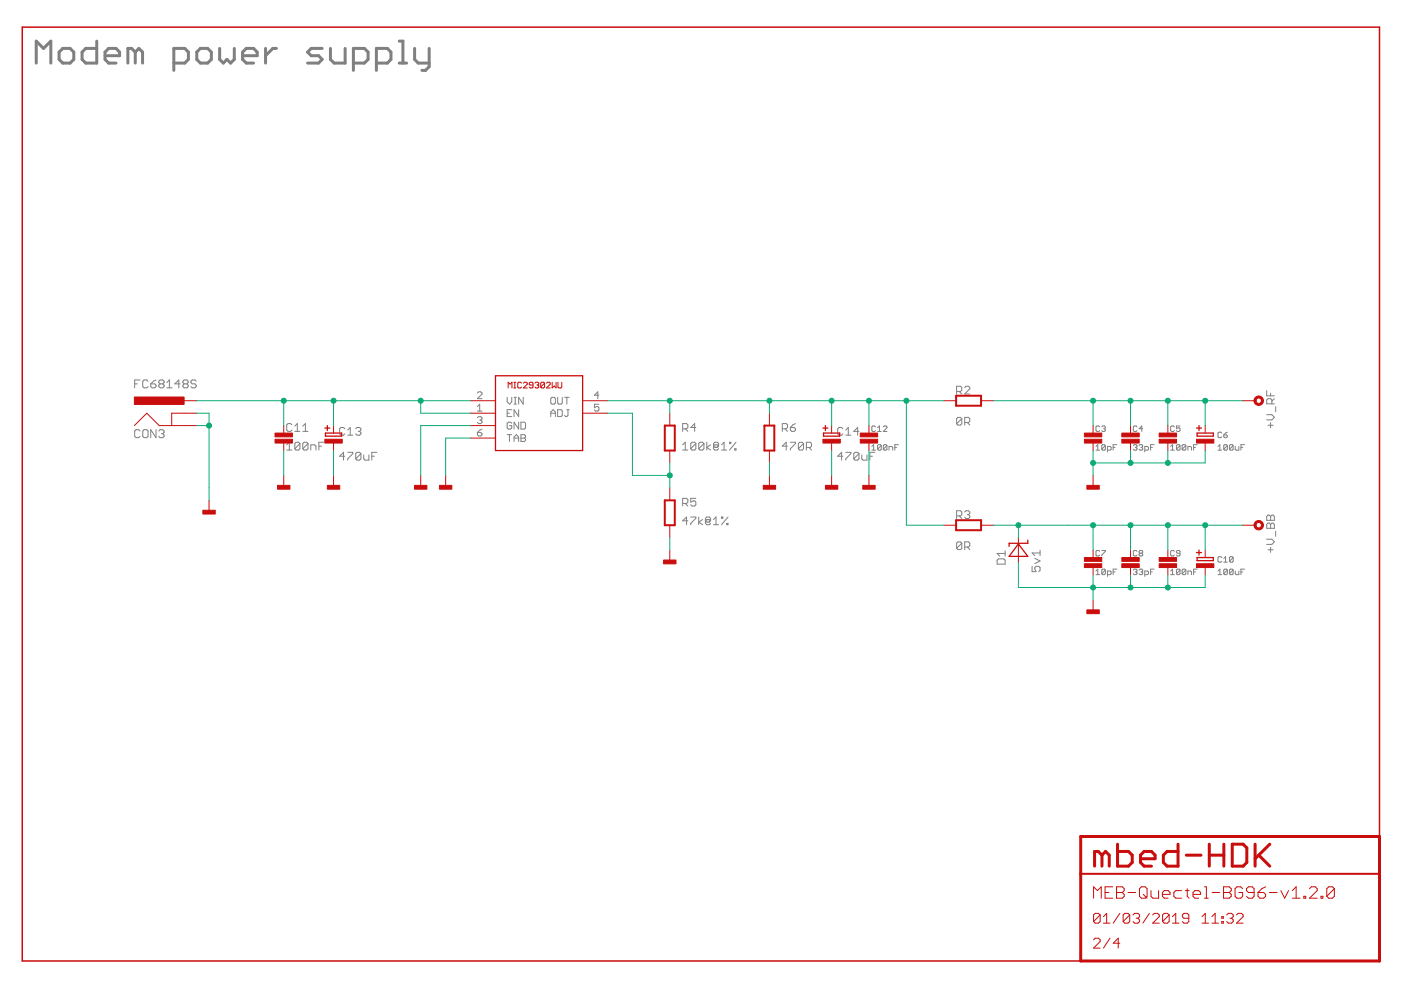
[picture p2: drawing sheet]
<svg xmlns="http://www.w3.org/2000/svg" width="297mm" height="210mm" viewBox="0 0 297 210" stroke-linecap="round" stroke-linejoin="round" font-family="sans-serif">
<g fill="none" stroke="#808080" stroke-width=".63">
<path d="M7.7 13.4v-4.7l1.5 1.6 1.6-1.6v4.7M12.5 11l.8-.7h1.6l.7 .7v1.6l-.7 .8h-1.6l-.8-.8zM20.5 8.7v4.7h-2.3l-.8-.8v-1.6l.8-.7h2.3M22.3 11.8h3.1v-.8l-.8-.7h-1.6l-.7 .7v1.6l.7 .8h1.6M28.7 11l-.8-.7h-.8v3.1M28.7 11v2.4M28.7 11l.7-.7 .8 .7v2.4M36.9 13.4h2.3l.7-.8v-1.6l-.7-.7h-2.3v4.6M42.5 10.3h1.5l.8 .7v1.6l-.8 .8h-1.5l-.8-.8v-1.6zM46.6 10.3v2.3l.7 .8 .8-.8 .8 .8 .8-.8v-2.3M51.4 11.8h3.1v-.8l-.7-.7h-1.6l-.8 .7v1.6l.8 .8h1.6M56.3 10.3v3.1"/>
<path d="M58.6 10.3h-.8l-1.5 1.5M68.3 10.3h-2.3l-.8 .7 .8 .8h1.5l.8 .8-.8 .8h-2.3M70.1 10.3v2.3l.7 .8h2.4v-3.1M74.9 13.4h2.4l.7-.8v-1.6l-.7-.7h-2.4v4.6M79.8 13.4h2.3l.8-.8v-1.6l-.8-.7h-2.3v4.6M84.6 13.4h1.6M84.6 8.7h.8v4.7M87.9 10.3v2.3l.8 .8h2.3M91 10.3v3.8l-.8 .8h-.7"/>
</g>
<g fill="none" stroke="#808080" stroke-width=".21">
<path d="M28.6 81.4h.5M29.7 80.6h-1.1v1.6M29.7 91.4l-.3-.3h-.5l-.3 .3v1.1l.3 .3h.5l.3-.3M30.5 91.1h.6l.3 .3v1.1l-.3 .3h-.6l-.2-.3v-1.1zM31.4 80.8l-.3-.2h-.6l-.2 .2v1.2l.2 .2h.6l.3-.2M32 81.4h.8l.3 .3v.3l-.3 .2h-.6l-.2-.2zM33.1 80.6l-1.1 .8M33.1 91.1v1.7l-1.1-1.7v1.7M33.7 91.4l.3-.3h.5l.3 .3v.3l-.3 .2M34 81.4l-.3-.3v-.3l.3-.2h.5l.3 .2v.3l-.3 .3M34 81.4h.5M34 81.4l-.3 .3v.3l.3 .2h.5l.3-.2v-.3l-.3-.3"/>
<path d="M34.2 91.9h.3M34.5 91.9l.3 .3v.3l-.3 .3h-.5l-.3-.3M35.4 82.2h1.1M35.4 81.1l.5-.5v1.6M38.2 81.4h-1.1l.8-.8v1.6M39.1 81.4l-.3-.3v-.3l.3-.2h.5l.3 .2v.3l-.3 .3M39.1 81.4h.5M39.1 81.4l-.3 .3v.3l.3 .2h.5l.3-.2v-.3l-.3-.3M41.6 80.8l-.3-.2h-.6l-.2 .2v.3l.2 .3h.6l.3 .3v.3l-.3 .2h-.6l-.2-.2M60.8 95.4h1.1M60.8 94.3l.5-.5v1.6M61.9 90.1l-.3-.3h-.5l-.3 .3v1.1l.3 .3h.5l.3-.3"/>
<path d="M62.5 91.5h1.1M62.5 90.4l.5-.6v1.7M63.6 94v1.1l-.3 .3h-.5l-.3-.3M63.6 94l-.3-.2h-.5l-.3 .2v1.1M63.6 94l-1.1 1.1M64.2 91.5h1.1M64.2 90.4l.5-.6v1.7M65.3 94v1.1l-.3 .3h-.5l-.3-.3M65.3 94l-.3-.2h-.5l-.3 .2v1.1M65.3 94l-1.1 1.1M65.9 95.4v-1.1h.8l.3 .3v.8M67.6 94.6h.6"/>
<path d="M68.7 93.8h-1.1v1.6M73.1 96.7h-1.1l.8-.8v1.7M73.1 90.9l-.3-.3h-.5l-.3 .3v1.1l.3 .3h.5l.3-.3M73.7 95.9h1.1v.3l-1.1 1.1v.3M73.7 92.3h1.1M73.7 91.2l.6-.6v1.7M75.4 90.9l.3-.3h.5l.3 .3v.3l-.3 .3M76 91.5h.2M76.2 91.5l.3 .2v.3l-.3 .3h-.5l-.3-.3M76.5 96.2l-.3-.3h-.5l-.3 .3v1.1M76.5 96.2v1.1l-.3 .3h-.5l-.3-.3M76.5 96.2l-1.1 1.1"/>
<path d="M77.1 96.5v.8l.3 .3h.8v-1.1M78.8 96.7h.6M79.9 95.9h-1.1v1.7M101.2 83.3l.3-.2h.4l.3 .2v.3l-1 .9h1M101.2 86.2l.5-.5v1.5M101.2 87.2h1M101.2 88.6l.3-.3h.4l.3 .3v.2l-.3 .3M101.2 91.7h.7l.3 .3v.2l-.3 .2h-.4l-.3-.2zM101.7 89.1h.2M101.9 89.1l.3 .2v.3l-.3 .2h-.4l-.3-.2M102.2 91l-1 .7M107.5 84.2v1l.5 .5 .5-.5v-1"/>
<path d="M107.5 87.6h.5M107.5 92.2h1M108 92.2v1.4M108.5 86.9h-1v1.4h1M108.5 89.7l-.2-.2h-.5l-.3 .2v1l.3 .3h.5l.2-.3v-.5h-.5M109 93.6v-1l.5-.4 .5 .4v1M109 85.7h.5M109 84.2h.5M109 92.9h1M109.2 84.2v1.5M110 86.9v1.4l-1-1.4v1.4M110 89.5v1.5l-1-1.5v1.5"/>
<path d="M110.4 89.5h.8l.2 .2v1l-.2 .3h-.8zM110.4 92.2h.8l.2 .2v.2l-.2 .3 .2 .2v.3l-.2 .2h-.8zM110.4 92.9h.8M110.9 84.2v1.5l-.9-1.5v1.5M116.8 87.6h1M116.8 84.5l.2-.3h.5l.3 .3v.9l-.3 .3h-.5l-.2-.3zM116.8 88.3v-.9l.5-.5 .5 .5v.9M118.2 86.9h.8l.2 .2v1l-.2 .2h-.8zM118.2 84.2v1.2l.3 .3h.5l.2-.3v-1.2M119.7 84.2h1M120.2 86.9h.5M120.2 84.2v1.5"/>
<path d="M120.4 86.9v1.2l-.2 .2h-.2l-.3-.2M127 85.7h-1v.7l.5-.2h.2l.3 .2v.5l-.3 .3h-.4l-.3-.3M127 83.8h-1l.7-.7v1.4M144.7 94.3l.6-.5v1.6M144.7 95.4h1.1M144.7 90.9h.9l.2-.3v-.5l-.2-.3h-.9v1.7M145.3 90.9l.5 .6M147.5 94v1.1l-.2 .3h-.6l-.2-.3M147.5 94l-.2-.2h-.6l-.2 .2v1.1M147.5 94l-1 1.1M147.5 90.6h-1l.8-.8v1.7M149.2 94v1.1l-.2 .3h-.6l-.3-.3"/>
<path d="M149.2 94l-.2-.2h-.6l-.3 .2v1.1M149.2 94l-1.1 1.1M149.9 93.8v1.6M150.7 94.3l-.8 .6 .8 .5M151.6 94.3h.5v.6h-.5zM152.1 94.9l.3-.3v-.6l-.3-.2h-.5l-.3 .2v1.1l.3 .3h.5l.3-.3M153 95.4h1.1M153 94.3l.5-.5v1.6M154.7 93.8h.2v.2h-.2zM155.8 95.1h.2v.3h-.2zM156 93.8l-1.3 1.6M165.9 90.9h.8l.3-.3v-.5l-.3-.3h-.8v1.7"/>
<path d="M166.4 90.9l.6 .6M167 94.6h-1.1l.8-.8v1.6M167.6 93.8h1.1v.2l-1.1 1.1v.3M167.6 90.6h.8l.3 .3v.3l-.3 .3h-.5l-.3-.3zM168.7 89.8l-.6 .3-.5 .5M170.4 94v1.1l-.3 .3h-.6l-.2-.3M170.4 94l-.3-.2h-.6l-.2 .2v1.1M170.4 94l-1.1 1.1M171 94.9h.8l.3-.3v-.6l-.3-.2h-.8v1.6M171.5 94.9l.6 .5M178.7 96.7h-1.1l.8-.8v1.7M178.7 90.9l-.3-.3h-.5l-.3 .3v1.1l.3 .3h.5l.3-.3"/>
<path d="M179.3 95.9h1.1v.3l-1.1 1.1v.3M179.3 92.3h1.1M179.3 91.2l.6-.6v1.7M182.1 96.2l-.3-.3h-.5l-.3 .3v1.1M182.1 96.2v1.1l-.3 .3h-.5l-.3-.3M182.1 96.2l-1.1 1.1M182.1 91.5h-1.1l.8-.9v1.7M182.7 96.5v.8l.3 .3h.8v-1.1M184.4 96.7h.6M184.8 95.4h.8M184.8 94.7l.4-.4v1.1M185.5 95.9h-1.1v1.7"/>
<path d="M185.6 90.5l-.2-.2h-.4l-.2 .2v.8l.2 .2h.4l.2-.2M186.1 91.5h.7M186.1 90.7l.4-.4v1.2M186.8 94.5v.7l-.2 .2h-.3l-.2-.2M186.8 94.5l-.2-.2h-.3l-.2 .2v.7M186.8 94.5l-.7 .7M187.3 90.5l.2-.2h.4l.1 .2v.2l-.7 .8h.7M188 94.5v.7l-.1 .2h-.4l-.2-.2M188 94.5l-.1-.2h-.4l-.2 .2v.7M188 94.5l-.7 .7M188.5 95.4v-.7h.6l.2 .2v.5M189.7 94.9h.4"/>
<path d="M190.5 94.3h-.8v1.1M202.8 83h.8l.3-.3v-.5l-.3-.3h-.8v1.6M203.4 83l.5 .5M203.9 88.8l-.3-.3h-.5l-.3 .3v1.1M203.9 88.8v1.1l-.3 .2h-.5l-.3-.2M203.9 88.8l-1.1 1.1M204.5 89.6h.8l.3-.3v-.5l-.3-.3h-.8v1.6M204.5 82.2l.3-.3h.5l.3 .3v.2l-1.1 1.1h1.1M205.1 89.6l.5 .5M232.4 94.7l.3-.4v1.1M232.4 95.4h.8M233.2 90.5l-.2-.2h-.4l-.2 .2v.8l.2 .2h.4l.2-.2"/>
<path d="M233.6 90.5l.2-.2h.4l.2 .2-.2 .4M234 90.9h.2M234.2 90.9l.2 .2-.2 .4h-.4l-.2-.2M234.4 94.5v.7l-.2 .2h-.4l-.2-.2M234.4 94.5l-.2-.2h-.4l-.2 .2v.7M234.4 94.5l-.8 .7M234.8 95.4h.6l.2-.2v-.3l-.2-.2h-.6v1.1M236 94.9h.4M236.8 94.3h-.8v1.1M240.3 94.5l.2-.2h.4l.2 .2-.2 .4M240.7 94.9h.2M240.9 94.9l.2 .2-.2 .3h-.4l-.2-.2"/>
<path d="M241.1 90.5l-.2-.2h-.4l-.2 .2v.8l.2 .2h.4l.2-.2M241.5 94.5l.2-.2h.4l.2 .2-.2 .4M241.9 94.9h.2M242.1 94.9l.2 .2-.2 .3h-.4l-.2-.2M242.3 90.9h-.8l.6-.6v1.2M242.7 95.4h.6l.2-.2v-.3l-.2-.2h-.6v1.1M243.9 94.9h.4M244.7 94.3h-.8v1.1M248.2 95.4h.8M248.2 94.7l.4-.4v1.1M249 90.5l-.2-.2h-.4l-.2 .2v.8l.2 .2h.4l.2-.2M250.2 94.5v.7l-.2 .2h-.4l-.2-.2"/>
<path d="M250.2 94.5l-.2-.2h-.4l-.2 .2v.7M250.2 90.3h-.8v.6l.4-.2 .4 .2v.4l-.2 .2h-.4l-.2-.2M250.2 94.5l-.8 .7M251.4 94.5v.7l-.2 .2h-.4l-.2-.2M251.4 94.5l-.2-.2h-.4l-.2 .2v.7M251.4 94.5l-.8 .7M251.9 95.4v-.7h.5l.2 .2v.5M253.1 94.9h.3M253.9 94.3h-.8v1.1M258.2 95.4h.8M258.2 94.7l.4-.4v1.1M259 91.8l-.2-.2h-.4l-.2 .2v.8l.2 .2h.4l.2-.2"/>
<path d="M259.5 92.2h.5l.2 .4-.2 .2h-.3l-.2-.2zM260.2 94.5v.7l-.2 .2h-.3l-.2-.2M260.2 94.5l-.2-.2h-.3l-.2 .2v.7M260.2 94.5l-.7 .7M260.2 91.6l-.7 .6M261.5 94.5v.7l-.2 .2h-.4l-.2-.2M261.5 94.5l-.2-.2h-.4l-.2 .2v.7M261.5 94.5l-.8 .7M261.9 94.7v.5l.2 .2h.6v-.7M263.1 94.9h.4M263.9 94.3h-.8v1.1M268.6 82.8v1.1h1.6"/>
<path d="M268.6 87.9h1.1l.5 .6-.5 .5h-1.1M268.8 90.2h1.1M269.4 83.4v.5M269.4 89.6v1.1M269.7 85.6v-.8l-.3-.3h-.6l-.2 .3v.8h1.6M270.2 84.5l-.5 .6M270.5 86.2v1.1M144.7 106.7h.9l.2-.2v-.6l-.2-.2h-.9v1.6M145.3 106.7l.5 .6M145.8 110.4h-1.1l.9-.8v1.7M146.5 109.6h1v.3l-1 1.1v.3M147.5 105.7h-1v.8l.5-.3h.3l.2 .3v.5l-.2 .3h-.6l-.2-.3"/>
<path d="M148.1 109.6v1.7M149 110.2l-.9 .5 .9 .6M149.8 110.2h.6v.5h-.6zM150.4 110.7l.3-.3v-.5l-.3-.3h-.6l-.2 .3v1.1l.2 .3h.6l.3-.3M151.3 111.3h1.1M151.3 110.2l.5-.6v1.7M153 109.6h.2v.3h-.2zM154.1 111h.2v.3h-.2zM154.3 109.6l-1.3 1.7M202.8 109.4h.8l.3-.3v-.5l-.3-.3h-.8v1.6M203.4 109.4l.5 .5M203.9 115.2l-.3-.3h-.5l-.3 .3v1.1"/>
<path d="M203.9 115.2v1.1l-.3 .2h-.5l-.3-.2M203.9 115.2l-1.1 1.1M204.5 116h.8l.3-.3v-.5l-.3-.3h-.8v1.6M204.5 108.6l.3-.3h.5l.3 .3v.2l-.3 .3M205.1 116l.5 .5M205.1 109.1h.2M205.3 109.1l.3 .3v.3l-.3 .2h-.5l-.3-.2M211.4 118.8l.3-.3h1.1l.3 .3v.8h-1.7zM213.1 116.8v1.1M213.1 117.3h-1.7l.6 .6M219.4 118.4l1.1 .5-1.1 .6M220.5 116.7v1.1"/>
<path d="M220.5 117.2h-1.7l.6 .6M233.2 116.9l-.2-.2h-.4l-.2 .2v.8l.2 .2h.4l.2-.2M233.6 116.7h.8l-.8 1.2M241.1 116.9l-.2-.2h-.4l-.2 .2v.8l.2 .2h.4l.2-.2M241.7 117.3l-.2-.2 .2-.4h.4l.2 .2-.2 .4M241.7 117.3l-.2 .2 .2 .4h.4l.2-.2-.2-.4M241.7 117.3h.4M249 116.9l-.2-.2h-.4l-.2 .2v.8l.2 .2h.4l.2-.2M250.2 117.3h-.6l-.2-.2 .2-.4h.4l.2 .2v.8l-.2 .2h-.4l-.2-.2M259 118.2l-.2-.2h-.4l-.2 .2v.8l.2 .2h.4l.2-.2M259.5 119.2h.7M259.5 118.4l.3-.4v1.2"/>
<path d="M261.5 118.2l-.2-.2h-.4l-.2 .2v.8M261.5 118.2v.8l-.2 .2h-.4l-.2-.2M261.5 118.2l-.8 .8M268.6 114.3h1.1l.5 .6-.5 .5h-1.1M268.6 111.2l.2-.3h.3l.3 .3 .3-.3h.2l.3 .3v.8h-1.6zM268.6 109.5l.2-.3h.3l.3 .3 .3-.3h.2l.3 .3v.8h-1.6zM268.8 116.6h1.1M269.4 109.5v.8M269.4 111.2v.8M269.4 116v1.1M270.5 112.6v1.1M218.8 120.1v1.1h.9l-.3-.8 .3-.3h.5l.3 .3v.5l-.3 .3"/>
<path d="M232.4 121.1l.3-.4v1.1M232.4 121.8h.8M234.4 120.9l-.2-.2h-.4l-.2 .2v.7M234.4 120.9v.7l-.2 .2h-.4l-.2-.2M234.4 120.9l-.8 .7M234.8 121.8h.6l.2-.2v-.3l-.2-.2h-.6v1.1M236 121.3h.4M236.8 120.7h-.8v1.1M240.3 120.9l.2-.2h.4l.2 .2-.2 .4M240.7 121.3h.2M240.9 121.3l.2 .2-.2 .3h-.4l-.2-.2M241.5 120.9l.2-.2h.4l.2 .2-.2 .4"/>
<path d="M241.9 121.3h.2M242.1 121.3l.2 .2-.2 .3h-.4l-.2-.2M242.7 121.8h.6l.2-.2v-.3l-.2-.2h-.6v1.1M243.9 121.3h.4M244.7 120.7h-.8v1.1M248.2 121.1l.4-.4v1.1M248.2 121.8h.8M250.2 120.9l-.2-.2h-.4l-.2 .2v.7M250.2 120.9v.7l-.2 .2h-.4l-.2-.2M250.2 120.9l-.8 .7M251.4 120.9l-.2-.2h-.4l-.2 .2v.7M251.4 120.9v.7l-.2 .2h-.4l-.2-.2"/>
<path d="M251.4 120.9l-.8 .7M251.9 121.8v-.7h.5l.2 .2v.5M253.1 121.3h.3M253.9 120.7h-.8v1.1M258.2 121.1l.4-.4v1.1M258.2 121.8h.8M260.2 120.9l-.2-.2h-.3l-.2 .2v.7M260.2 120.9v.7l-.2 .2h-.3l-.2-.2M260.2 120.9l-.7 .7M261.5 120.9l-.2-.2h-.4l-.2 .2v.7M261.5 120.9v.7l-.2 .2h-.4l-.2-.2M261.5 120.9l-.8 .7"/>
<path d="M261.9 121.1v.5l.2 .2h.6v-.7M263.1 121.3h.4M263.9 120.7h-.8v1.1"/>
</g>
<path d="M292.5 177.4v-171.6h-287.8v198h224.4" fill="none" stroke="#c90d0c" stroke-width=".32"/>
<g fill="none" stroke="#c90d0c" stroke-width=".63">
<path d="M229.1 177.4h63.4v26.4h-63.4zM236.9 179v4.6h2.4l.8-.7v-1.6l-.8-.8h-2.4M249.8 179v4.6h-2.4l-.7-.7v-1.6l.7-.8h2.4M256.4 179v4.6M259.5 179v4.6M261.3 179h2.3l.8 .8v3.1l-.8 .7h-2.3zM266.1 179v4.6M269.2 179l-3.1 3.1M233.6 181.3l-.7-.8h-.8v3.1M233.6 181.3v2.3M233.6 181.3l.8-.8 .8 .8v2.3M241.8 182.1h3.1v-.8l-.8-.8h-1.5l-.8 .8v1.6l.8 .7h1.5"/>
<path d="M251.5 181.3h3.1M256.4 181.3h3.1M266.9 181.3l2.3 2.3"/>
</g>
<path d="M140.9 90.2h2.2v5.3h-2.2zM162.1 90.2h2.1v5.3h-2.1zM202.7 83.9h5.3v2.1h-5.3zM140.9 106.1h2.2v5.3h-2.2zM202.7 110.3h5.3v2.1h-5.3zM229.1 185.3h63.4" fill="none" stroke="#c90d0c" stroke-width=".42"/>
<g fill="none" stroke="#c90d0c" stroke-width=".21">
<path d="M28.5 90.2l2.6-2.6 2.7 2.6h7.9M39 85h2.7M41.7 87.6h-5.3v2.6M60.2 90.2v1.6M60.2 93.9v1.6M70.7 90.2v1.6M70.7 93.9v1.6M99.8 85h5.3M99.8 90.2h5.3M99.8 87.6h5.3M99.8 92.9h5.3M107.7 82.3v-1.3l.4 .4 .4-.4v1.3"/>
<path d="M108.9 82.3h.5M108.9 81h.5M109.2 81v1.3M110.6 81.2l-.2-.2h-.4l-.2 .2v.9l.2 .2h.4l.2-.2M111 81.2l.2-.2h.4l.2 .2v.2l-.8 .9h.8M113 81.6h-.6l-.2-.2 .2-.4h.4l.2 .2v.9l-.2 .2h-.4l-.2-.2M113.4 81.2l.2-.2h.4l.2 .2-.2 .4M113.8 81.6h.2M114 81.6l.2 .3-.2 .4h-.4l-.2-.2M115.5 81.2v.9l-.2 .2h-.4l-.3-.2M115.5 81.2l-.2-.2h-.4l-.3 .2v.9M115.5 81.2l-.9 .9"/>
<path d="M115.9 81.2l.2-.2h.4l.2 .2v.2l-.8 .9h.8M117.1 81v1.3l.4-.4 .4 .4v-1.3M118.3 81v1.1l.2 .2h.4l.2-.2v-1.1M123.5 85h5.3M123.5 87.6h5.3M142 87.6v2.6M142 95.5v2.6M163.1 87.6v2.6M163.1 95.5v2.6M176.3 90.2v1.6M176.3 93.9v1.6M184.2 90.2v1.6"/>
<path d="M184.2 93.9v1.6M200.1 85h2.6M208 85h2.7M231.8 90.2v1.6M231.8 93.9v1.6M239.7 90.2v1.6M239.7 93.9v1.6M247.6 90.2v1.6M247.6 93.9v1.6M255.5 90.2v1.6M255.5 93.9v1.6M263.4 85h2.7"/>
<path d="M44.3 106.1v2.6M60.2 100.8v2.6M70.7 100.8v2.6M89.2 100.8v2.6M94.5 100.8v2.6M142 103.4v2.7M142 111.4v2.6M142 116.6v2.7M163.1 100.8v2.6M176.3 100.8v2.6M184.2 100.8v2.6M200.1 111.4h2.6"/>
<path d="M208 111.4h2.7M215.9 114v5.3M231.8 100.8v2.6M231.8 116.6v1.6M239.7 116.6v1.6M247.6 116.6v1.6M255.5 116.6v1.6M263.4 111.4h2.7M231.8 120.3v1.6M231.8 127.2v2.6M239.7 120.3v1.6M247.6 120.3v1.6"/>
<path d="M255.5 120.3v1.6M231.9 190.4v-2.4l.8 .8 .8-.8v2.4M231.9 199.3l.3-.4h.7l.4 .4v.3l-1.4 1.4h1.4M233.3 194l-.4-.3h-.7l-.3 .3v1.4M233.3 194v1.4l-.4 .3h-.7l-.3-.3M233.3 194l-1.4 1.4M234 195.7h1.3M234 194.4l.6-.7v2M234.3 189.2h.8M235.3 198.9l-1.3 2.1M235.9 188h-1.6v2.4h1.6M236.7 188h1.3l.4 .4v.4l-.4 .4 .4 .4v.4l-.4 .4h-1.3z"/>
<path d="M236.7 189.2h1.3M237.4 193.7l-1.4 2M237.4 200h-1.4l1.1-1.1v2.1M239.2 189.2h1.6M239.5 194l-.3-.3h-.7l-.4 .3v1.4M239.5 194v1.4l-.3 .3h-.7l-.4-.3M239.5 194l-1.4 1.4M240.2 194l.4-.3h.7l.3 .3v.4l-.3 .3M240.9 194.7h.4M241.3 194.7l.3 .4v.3l-.3 .3h-.7l-.4-.3M242 188h.8l.4 .4v1.6l-.4 .4h-.8l-.4-.4v-1.6zM242.4 189.6l.8 .8"/>
<path d="M243.7 193.7l-1.4 2M244 188.8v1.2l.4 .4h1.2v-1.6M244.4 194l.4-.3h.6l.4 .3v.4l-1.4 1.3h1.4M246.4 189.6h1.7v-.4l-.4-.4h-.8l-.5 .4v.8l.5 .4h.8M247.9 194l-.4-.3h-.7l-.3 .3v1.4M247.9 194v1.4l-.4 .3h-.7l-.3-.3M247.9 194l-1.4 1.4M248.6 195.7h1.4M248.6 194.4l.7-.7v2M250.5 188.8h-1.2l-.4 .4v.8l.4 .4h1.2M251.3 188.8h.8M251.7 188.4v1.6l.4 .4"/>
<path d="M252.1 194.7h-1.1l-.3-.3v-.4l.3-.3h.7l.4 .3v1.4l-.4 .3h-.7l-.3-.3M252.9 189.6h1.7v-.4l-.5-.4h-.8l-.4 .4v.8l.4 .4h.8M254.8 195.7h1.4M254.8 194.4l.7-.7v2M255.4 188h.4v2.4M255.4 190.4h.8M256.9 195.7h1.4M256.9 194.4l.7-.7v2M257 189.2h1.6M259 195.4h.4v.3h-.4zM259 194.4h.4v.3h-.4zM259.4 188h1.2l.4 .4v.4l-.4 .4 .4 .4v.4l-.4 .4h-1.2z"/>
<path d="M259.4 189.2h1.2M260.1 194l.3-.3h.7l.4 .3v.4l-.4 .3M260.8 194.7h.3M261.1 194.7l.4 .4v.3l-.4 .3h-.7l-.3-.3M262.2 194l.3-.3h.7l.4 .3v.4l-1.4 1.3h1.4M263.5 188.4l-.4-.4h-.8l-.4 .4v1.6l.4 .4h.8l.4-.4v-.8h-.8M265.9 189.2h-1.2l-.4-.4v-.4l.4-.4h.8l.4 .4v1.6l-.4 .4h-.8l-.4-.4M266.7 189.2h1.2l.4 .4v.4l-.4 .4h-.8l-.4-.4zM268.3 188l-.8 .4-.8 .8M269.1 189.2h1.7M271.6 188.8l.8 1.6 .8-1.6M274 190.4h1.6"/>
<path d="M274 188.8l.8-.8v2.4M276.4 190h.4v.4h-.4zM277.6 188.4l.4-.4h.9l.4 .4v.4l-1.7 1.6h1.7M280.1 190h.4v.4h-.4zM282.9 188.4l-.4-.4h-.8l-.4 .4v1.6M282.9 188.4v1.6l-.4 .4h-.8l-.4-.4M282.9 188.4l-1.6 1.6"/>
</g>
<g fill="#c90d0c" stroke="#c90d0c" stroke-width=".21">
<path d="M229.9 91.8h3.7v.8h-3.7z"/>
<path d="M229.9 93.1h3.7v.8h-3.7z"/>
<path d="M237.8 91.8h3.7v.8h-3.7z"/>
<path d="M237.8 93.1h3.7v.8h-3.7z"/>
<path d="M245.8 91.8h3.6v.8h-3.6z"/>
<path d="M245.8 93.1h3.6v.8h-3.6z"/>
<path d="M253.7 93.1h3.7v.8h-3.7z"/>
<path d="M229.9 118.2h3.7v.8h-3.7z"/>
<path d="M229.9 119.5h3.7v.8h-3.7z"/>
<path d="M237.8 118.2h3.7v.8h-3.7z"/>
<path d="M237.8 119.5h3.7v.8h-3.7z"/>
<path d="M245.8 118.2h3.6v.8h-3.6z"/>
<path d="M245.8 119.5h3.6v.8h-3.6z"/>
<path d="M253.7 119.5h3.7v.8h-3.7z"/>
<path d="M230.4 102.9h2.7v.8h-2.7z"/>
<path d="M230.4 129.3h2.7v.8h-2.7z"/>
<path d="M43 108.2h2.6v.8h-2.6z"/>
<path d="M28.5 84.2h10.5v1.5h-10.5z"/>
<path d="M140.7 118.7h2.6v.8h-2.6z"/>
<path d="M87.9 102.9h2.6v.8h-2.6z"/>
<path d="M161.8 102.9h2.6v.8h-2.6z"/>
<path d="M93.2 102.9h2.6v.8h-2.6z"/>
<path d="M58.3 91.8h3.7v.8h-3.7z"/>
<path d="M58.3 93.1h3.7v.8h-3.7z"/>
<path d="M182.4 91.8h3.7v.8h-3.7z"/>
<path d="M182.4 93.1h3.7v.8h-3.7z"/>
<path d="M58.8 102.9h2.7v.8h-2.7z"/>
<path d="M182.9 102.9h2.6v.8h-2.6z"/>
<path d="M68.9 93.1h3.7v.8h-3.7z"/>
<path d="M174.5 93.1h3.7v.8h-3.7z"/>
<path d="M175 102.9h2.6v.8h-2.6z"/>
<path d="M69.4 102.9h2.6v.8h-2.6z"/>
</g>
<g fill="none" stroke="#c90d0c" stroke-width=".28">
<path d="M105.1 79.7h18.4v15.8h-18.4zM68.9 90.8h1M69 91.8h3.4v.7h-3.4zM69.4 90.2v1.1M174.5 90.8h1M174.6 91.8h3.4v.7h-3.4zM175 90.2v1.1M253.7 90.8h1M253.8 91.8h3.4v.7h-3.4zM254.2 90.2v1.1M215.9 115.3l2 2.7h-3.9zM217.9 114.5v.7h-3.9v.6"/>
<path d="M253.7 117.2h1M253.8 118.2h3.4v.7h-3.4zM254.2 116.6v1.1"/>
</g>
<g fill="#c90d0c" stroke="#c90d0c" stroke-width=".21">
<path d="M266.3 110.6a1 1 0 0 1 1.5 .3 1 1 0 0 1-.7 1.4 1 1 0 0 1-1.2-.9h.4a.58 .58 0 0 1 .8-.5 .58 .58 0 0 1 .1 .9 .58 .58 0 0 1-.9-.3v-.1h-.4z" fill-rule="evenodd"/>
<path d="M266.3 84.2a1 1 0 0 1 1.5 .3 1 1 0 0 1-.7 1.4 1 1 0 0 1-1.2-.9h.4a.58 .58 0 0 1 .8-.5 .58 .58 0 0 1 .1 .9 .58 .58 0 0 1-.9-.3v-.1h-.4z" fill-rule="evenodd"/>
</g>
<g fill="none" stroke="#0dab76" stroke-width=".21">
<path d="M41.7 87.6h2.6v18.5M41.7 90.2h2.6M41.7 85h58.1M60.2 85v5.2M60.2 95.5v5.3M70.7 85v5.2M70.7 95.5v5.3M89.2 85v2.6h10.6M99.8 90.2h-10.6v10.6M99.8 92.9h-5.3v7.9M128.8 87.6h5.3v13.2h7.9M128.8 85h71.3"/>
<path d="M142 85v2.6M142 98.1v5.3M163.1 85v2.6M163.1 98.1v2.7M176.3 85v5.2M176.3 95.5v5.3M184.2 85v5.2M184.2 95.5v5.3M192.2 85v26.4h7.9M210.7 85h52.7M231.8 85v5.2M231.8 95.5v5.3"/>
<path d="M239.7 85v5.2M239.7 95.5v2.6M247.6 85v5.2M247.6 95.5v2.6M255.5 85v5.2M255.5 95.5v2.6h-23.7M142 114v2.6M210.7 111.4h52.7M215.9 119.3v5.3h39.6v-2.7M215.9 111.4v2.6M231.8 111.4v5.2M239.7 111.4v5.2"/>
<path d="M247.6 111.4v5.2M255.5 111.4v5.2M231.8 121.9v5.3M239.7 121.9v2.7M247.6 121.9v2.7"/>
</g>
<g fill="#0dab76" stroke="#0dab76" stroke-width=".21">
<circle cx="231.8" cy="124.6" r=".53"/>
<circle cx="239.7" cy="124.6" r=".53"/>
<circle cx="247.6" cy="124.6" r=".53"/>
<circle cx="239.7" cy="98.1" r=".53"/>
<circle cx="247.6" cy="98.1" r=".53"/>
<circle cx="231.8" cy="98.1" r=".53"/>
<circle cx="44.3" cy="90.2" r=".53"/>
<circle cx="142" cy="85" r=".53"/>
<circle cx="163.1" cy="85" r=".53"/>
<circle cx="184.2" cy="85" r=".53"/>
<circle cx="176.3" cy="85" r=".53"/>
<circle cx="192.2" cy="85" r=".53"/>
<circle cx="142" cy="100.8" r=".53"/>
<circle cx="89.2" cy="85" r=".53"/>
<circle cx="60.2" cy="85" r=".53"/>
<circle cx="70.7" cy="85" r=".53"/>
<circle cx="231.8" cy="111.4" r=".53"/>
<circle cx="239.7" cy="111.4" r=".53"/>
<circle cx="247.6" cy="111.4" r=".53"/>
<circle cx="255.5" cy="111.4" r=".53"/>
<circle cx="215.9" cy="111.4" r=".53"/>
<circle cx="231.8" cy="85" r=".53"/>
<circle cx="239.7" cy="85" r=".53"/>
<circle cx="247.6" cy="85" r=".53"/>
<circle cx="255.5" cy="85" r=".53"/>
</g>
</svg>
